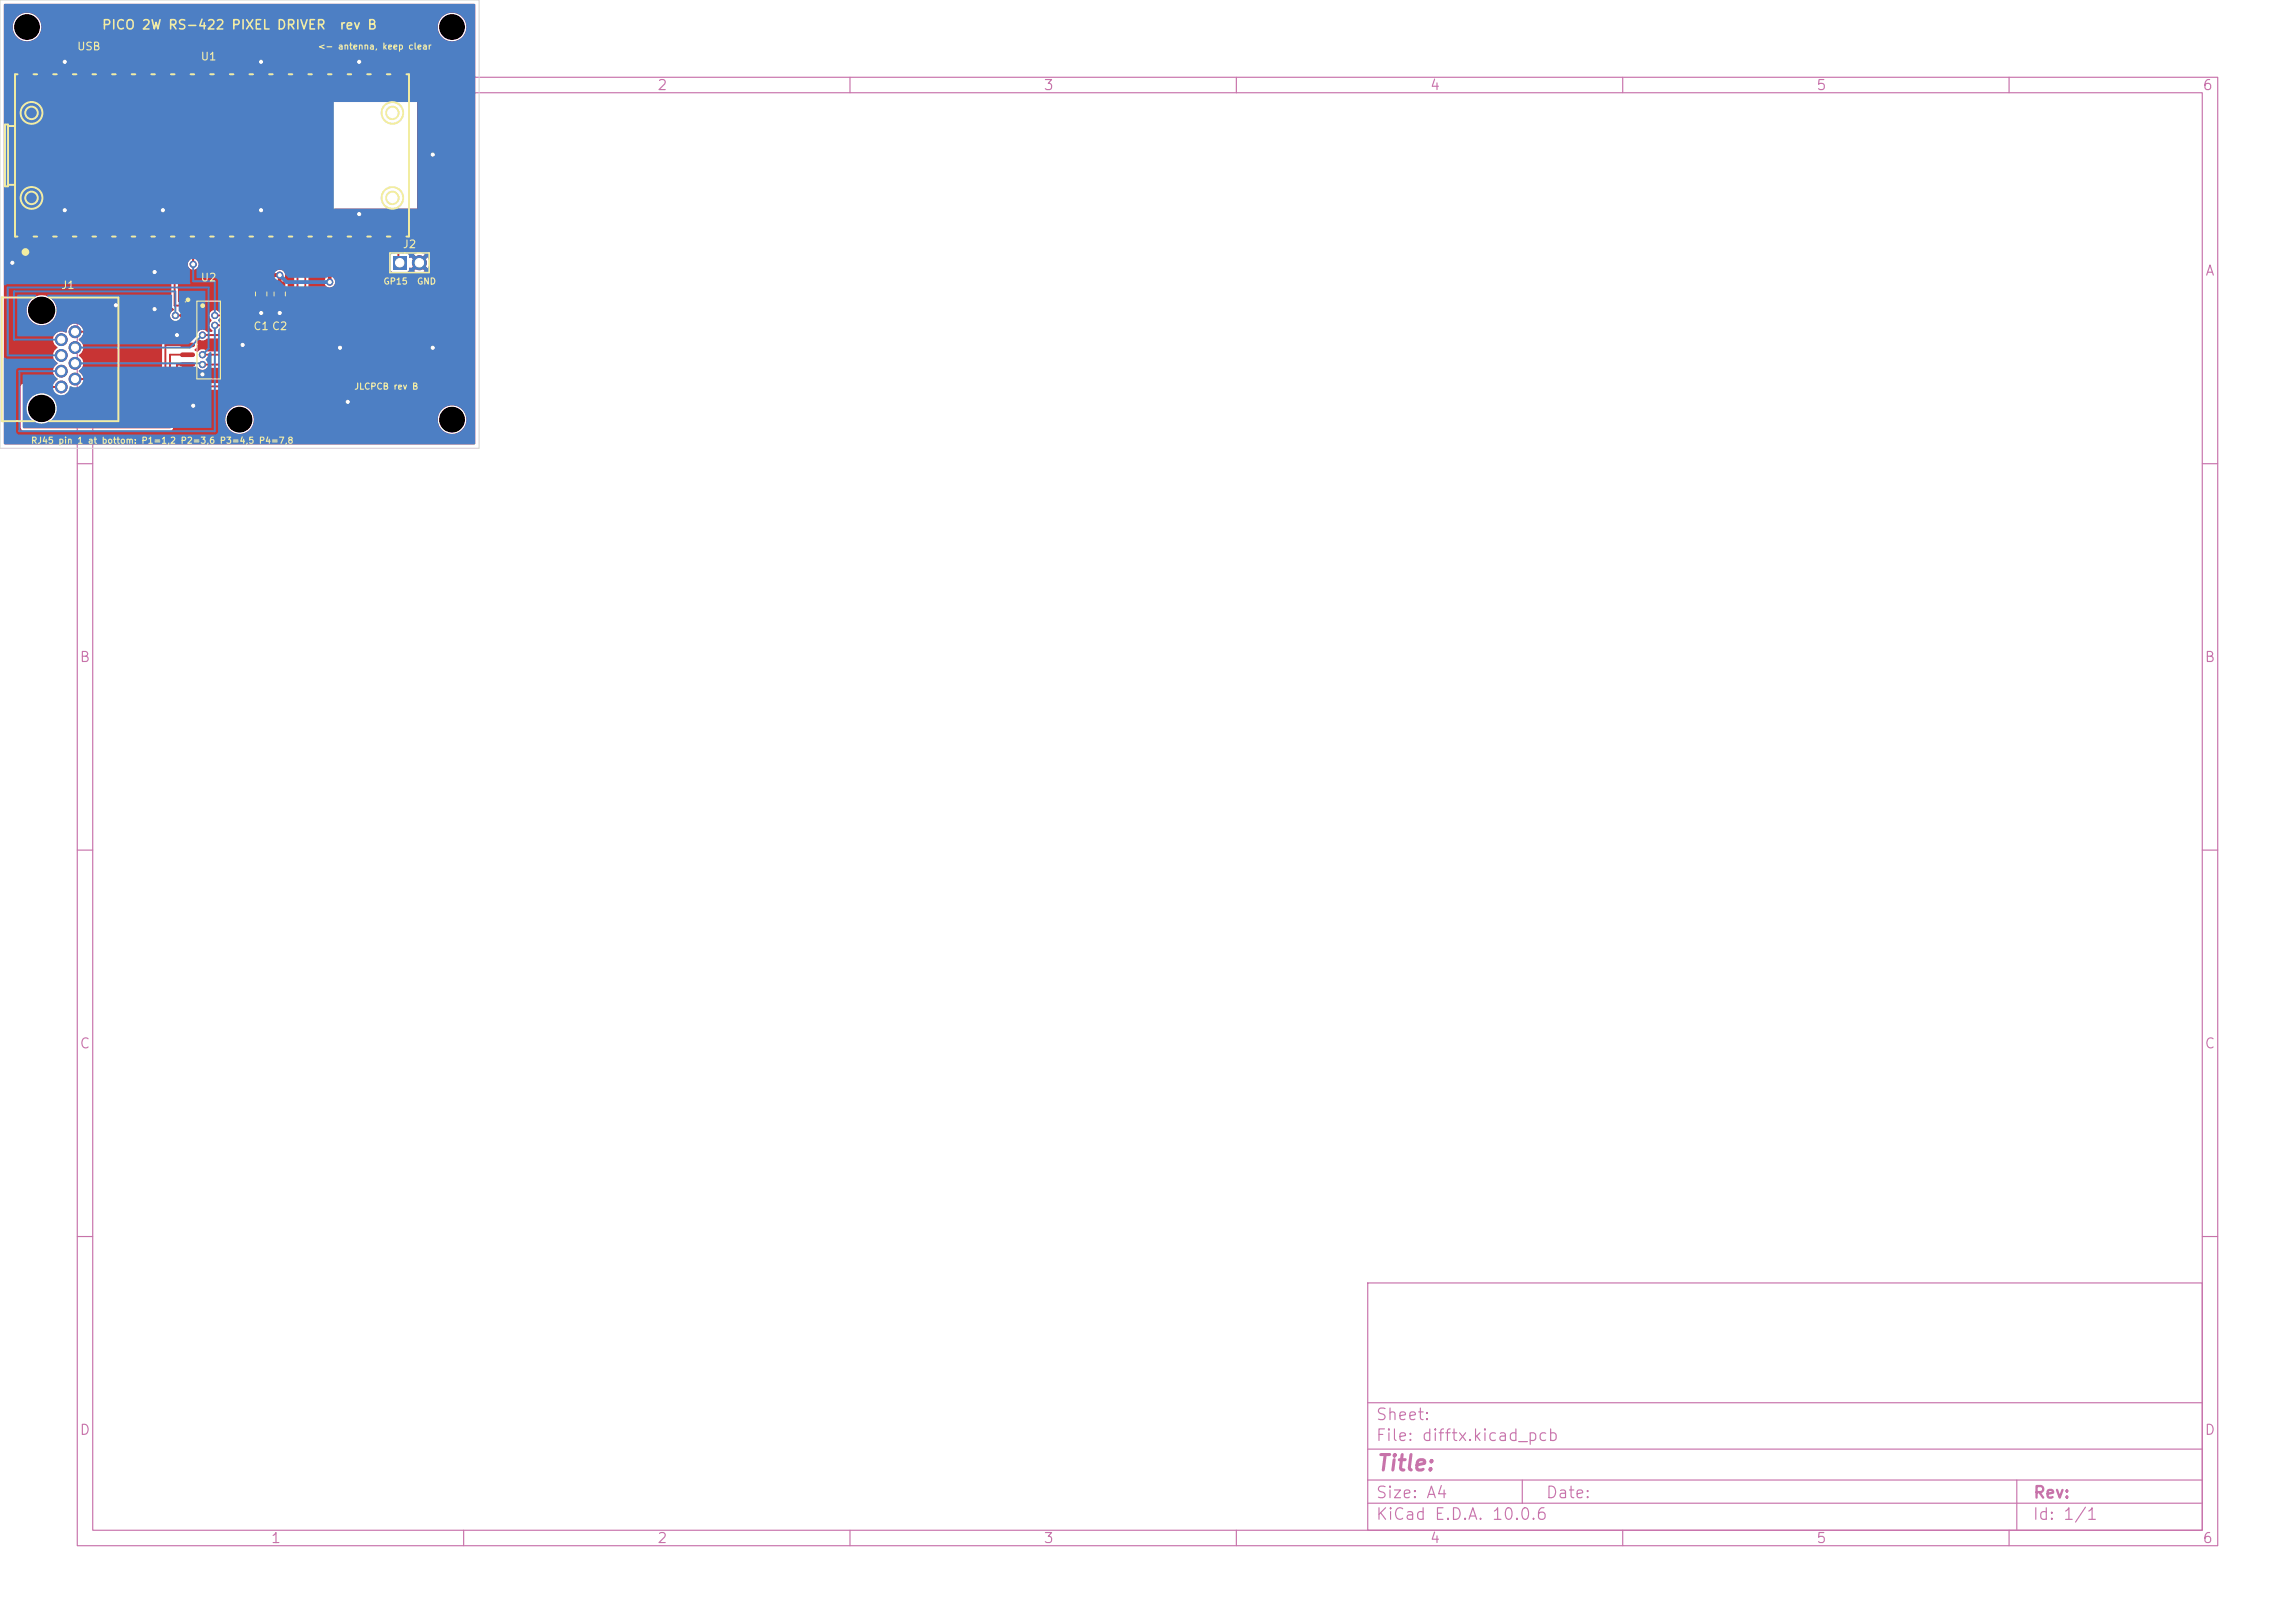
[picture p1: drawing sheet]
<svg xmlns="http://www.w3.org/2000/svg" width="297mm" height="210mm" viewBox="0 0 297 210" stroke-linecap="round" stroke-linejoin="round" font-family="sans-serif">
<defs><g id="words">
<text font-size="2" fill="#c872ab" x="178" y="190.8">Title:</text>
<g font-size="1.5" fill="#c872ab">
<text x="178" y="184.1">Sheet:</text>
<text x="178" y="186.8">File: difftx.kicad_pcb</text>
<text x="178" y="197">KiCad E.D.A. 10.0.6</text>
<text x="178" y="194.2">Size: A4</text>
<text x="200" y="194.2">Date:</text>
<text x="263" y="197">Id: 1/1</text>
<text x="263" y="194.2">Rev:</text>
</g>
<g font-size="1.3" fill="#c872ab">
<text x="85" y="12">2</text>
<text x="135" y="12">3</text>
<text x="185" y="12">4</text>
<text x="235" y="12">5</text>
<text x="285" y="12">6</text>
<text x="285.3" y="36">A</text>
<text x="10.2" y="86">B</text>
<text x="285.2" y="86">B</text>
<text x="10.2" y="136">C</text>
<text x="285.2" y="136">C</text>
<text x="10.2" y="186">D</text>
<text x="285.2" y="186">D</text>
<text x="35" y="200">1</text>
<text x="85" y="200">2</text>
<text x="135" y="200">3</text>
<text x="185" y="200">4</text>
<text x="235" y="200">5</text>
<text x="285" y="200">6</text>
</g>
<g font-size="1.2" fill="#f2eda1">
<text x="13.1" y="4.1">PICO 2W RS-422 PIXEL DRIVER</text>
<text x="43.9" y="4.1">rev B</text>
</g>
<g font-size="1" fill="#f2eda1">
<text x="9.9" y="6.8">USB</text>
<text x="25.9" y="8.1">U1</text>
<text x="52" y="32.4">J2</text>
<text x="7.8" y="37.7">J1</text>
<text x="25.9" y="36.7">U2</text>
<text x="32.7" y="43">C1 C2</text>
</g>
<g font-size=".8" fill="#f2eda1">
<text x="41.1" y="6.6">&lt;- antenna, keep clear</text>
<text x="49.6" y="37">GP15</text>
<text x="53.9" y="37">GND</text>
<text x="45.8" y="50.6">JLCPCB rev B</text>
<text x="3.9" y="57.6">RJ45 pin 1 at bottom: P1=1,2 P2=3,6 P3=4,5 P4=7,8</text>
</g>
</g></defs>
<g fill="none" stroke="#c872ab" stroke-width=".15">
<path d="M10 10h277v190h-277zM12 12h273v186h-273zM60 10v2M110 10v2M160 10v2M210 10v2M260 10v2M10 60h2M285 60h2M10 110h2M285 110h2M10 160h2"/>
<path d="M177 166h108v32h-108zM285 160h2M60 198v2M110 198v2M160 198v2M177 194.5h108M177 191.5h108M177 187.5h108M177 181.5h108M197 191.5v3M210 198v2M260 198v2"/>
<path d="M261 191.5v6.5"/>
</g>
<g fill="#c83434">
<path d="M2.5 28.2h1.6v3.2h-1.6z"/>
<path d="M5 28.2h1.6v3.2h-1.6z"/>
<path d="M7.6 28.2h1.6v3.2h-1.6z"/>
<path d="M10.1 28.2h1.6v3.2h-1.6z"/>
<path d="M12.7 28.2h1.6v3.2h-1.6z"/>
<path d="M15.2 28.2h1.6v3.2h-1.6z"/>
<path d="M17.7 28.2h1.6v3.2h-1.6z"/>
<path d="M20.3 28.2h1.6v3.2h-1.6z"/>
<path d="M22.8 28.2h1.6v3.2h-1.6z"/>
<path d="M25.4 28.2h1.6v3.2h-1.6z"/>
<path d="M27.9 28.2h1.6v3.2h-1.6z"/>
<path d="M30.4 28.2h1.6v3.2h-1.6z"/>
<path d="M33 28.2h1.6v3.2h-1.6z"/>
<path d="M35.5 28.2h1.6v3.2h-1.6z"/>
<path d="M38.1 28.2h1.6v3.2h-1.6z"/>
<path d="M40.6 28.2h1.6v3.2h-1.6z"/>
<path d="M43.1 28.2h1.6v3.2h-1.6z"/>
<path d="M45.7 28.2h1.6v3.2h-1.6z"/>
<path d="M48.2 28.2h1.6v3.2h-1.6z"/>
<path d="M50.8 28.2h1.6v3.2h-1.6z"/>
<path d="M50.8 8.8h1.6v3.2h-1.6z"/>
<path d="M48.2 8.8h1.6v3.2h-1.6z"/>
<path d="M45.7 8.8h1.6v3.2h-1.6z"/>
<path d="M43.1 8.8h1.6v3.2h-1.6z"/>
<path d="M40.6 8.8h1.6v3.2h-1.6z"/>
<path d="M38.1 8.8h1.6v3.2h-1.6z"/>
<path d="M35.5 8.8h1.6v3.2h-1.6z"/>
<path d="M33 8.8h1.6v3.2h-1.6z"/>
<path d="M30.4 8.8h1.6v3.2h-1.6z"/>
<path d="M27.9 8.8h1.6v3.2h-1.6z"/>
<path d="M25.4 8.8h1.6v3.2h-1.6z"/>
<path d="M22.8 8.8h1.6v3.2h-1.6z"/>
<path d="M20.3 8.8h1.6v3.2h-1.6z"/>
<path d="M17.7 8.8h1.6v3.2h-1.6z"/>
<path d="M15.2 8.8h1.6v3.2h-1.6z"/>
<path d="M12.7 8.8h1.6v3.2h-1.6z"/>
<path d="M10.1 8.8h1.6v3.2h-1.6z"/>
<path d="M7.6 8.8h1.6v3.2h-1.6z"/>
<path d="M5 8.8h1.6v3.2h-1.6z"/>
<path d="M2.5 8.8h1.6v3.2h-1.6z"/>
<path d="M5.7 19.4h1.5v1.5h-1.5z"/>
<path d="M2.4 18.4h1.5v1.5h-1.5z"/>
<path d="M2.4 20.4h1.5v1.5h-1.5z"/>
<path d="M10.7 21.9h1.5v1.5h-1.5z"/>
<path d="M13.2 21.9h1.5v1.5h-1.5z"/>
<path d="M15.7 21.9h1.5v1.5h-1.5z"/>
<path d="M33.1 36.5l.2-.1 1.2 .1v.2v.8l-.2 .1-1.2-.1v-.2z"/>
<path d="M33.1 38.6l.2-.1 1.2 .1v.1v.9l-.2 .1-1.2-.1v-.2z"/>
<path d="M35.5 36.5l.2-.1 1.2 .1v.2v.8l-.2 .1-1.2-.1v-.2z"/>
<path d="M35.5 38.6l.2-.1 1.2 .1v.1v.9l-.2 .1-1.2-.1v-.2z"/>
</g>
<g fill="#c83434" stroke="#c83434" stroke-width=".13">
<circle cx="7.9" cy="50.1" r=".76"/>
<circle cx="9.7" cy="49" r=".76"/>
<circle cx="7.9" cy="48" r=".76"/>
<circle cx="9.7" cy="47" r=".76"/>
<circle cx="7.9" cy="46" r=".76"/>
<circle cx="9.7" cy="45" r=".76"/>
<circle cx="7.9" cy="43.9" r=".76"/>
<circle cx="9.7" cy="42.9" r=".76"/>
</g>
<path d="M50.8 33.1h1.8v1.8h-1.8z" fill="#c83434"/>
<g fill="#c83434" stroke="#c83434" stroke-width=".13">
<circle cx="54.3" cy="34" r=".9"/>
<circle cx="42.7" cy="36.5" r=".4"/>
<circle cx="36.2" cy="35.6" r=".4"/>
<circle cx="25" cy="34.2" r=".4"/>
<circle cx="27.8" cy="40.8" r=".4"/>
<circle cx="27.8" cy="42.1" r=".4"/>
<circle cx="26.2" cy="43.4" r=".4"/>
<circle cx="26.2" cy="47.2" r=".4"/>
<circle cx="26.2" cy="45.9" r=".4"/>
<circle cx="22.7" cy="40.8" r=".4"/>
<circle cx="46.5" cy="8" r=".4"/>
<circle cx="33.8" cy="40.5" r=".4"/>
<circle cx="33.8" cy="8" r=".4"/>
<circle cx="44" cy="45" r=".4"/>
<circle cx="56" cy="45" r=".4"/>
<circle cx="22.9" cy="43.4" r=".4"/>
<circle cx="46.5" cy="27.7" r=".4"/>
<circle cx="8.4" cy="8" r=".4"/>
<circle cx="33.8" cy="27.2" r=".4"/>
<circle cx="36.2" cy="40.5" r=".4"/>
<circle cx="56" cy="20" r=".4"/>
<circle cx="20" cy="40" r=".4"/>
<circle cx="8.4" cy="27.2" r=".4"/>
<circle cx="45" cy="52" r=".4"/>
<circle cx="20" cy="35.2" r=".4"/>
<circle cx="25" cy="52.5" r=".4"/>
<circle cx="26.2" cy="48.4" r=".4"/>
<circle cx="21.1" cy="27.2" r=".4"/>
<circle cx="1.6" cy="34" r=".4"/>
<circle cx="31.4" cy="44.6" r=".4"/>
<circle cx="15" cy="39.5" r=".4"/>
</g>
<g fill="none" stroke="#c83434" stroke-width=".6">
<path d="M23.6 39.6h1.3M29.1 39.6h1.3M23.6 40.8h1.3M23.6 42.1h1.3M23.6 43.4h1.3M23.6 44.6h1.3M23.6 45.9h1.3M23.6 47.2h1.3M23.6 48.5h1.3M29.1 40.8h1.3M29.1 42.1h1.3M29.1 43.4h1.3"/>
<path d="M29.1 44.6h1.3M29.1 45.9h1.3M29.1 47.2h1.3M29.1 48.5h1.3"/>
</g>
<path d="M3.3 10.4v2.9h39.4v23.2M33.8 37v-1.4h2.4v1.4" fill="none" stroke="#c83434" stroke-width=".5"/>
<path d="M33.8 37h-2.3v2.6h-1.8" fill="none" stroke="#c83434" stroke-width=".4"/>
<g fill="none" stroke="#c83434" stroke-width=".25">
<path d="M8.4 8v2.4M33.8 8v2.4M46.5 8v2.4M8.4 27.2v2.6M10.9 29.8v3.5h11.7v6.3h1.7M13.5 29.8v3h11.5v1.4M16 29.8v2.5h22.5v16.1h-8.8M18.5 29.8v2h21v18.2h-16.6v-2.8h1.4M21.1 27.2v2.6M33.8 27.2v2.6M33.8 39.1v1.4M36.2 39.1v1.4"/>
<path d="M46.5 27.7v2.1M51.6 29.8v4l.1 .2M22.7 40.8h1.6M22.9 43.4h1.4M24.3 48.4h1.9M24.3 45.9h-2.3v9.4h-18.9v-5.2h4.8M24.3 44.6h-2.9v4.5h-11.7M24.3 42.1h-3.5v.8h-11.1M26.2 47.2h3.5M26.2 45.9h3.5M26.2 43.4h3.5M27.8 40.8h1.9"/>
<path d="M27.8 42.1h1.9M29.7 44.6h1.7"/>
</g>
<g fill="#c83434">
<path d="M24 48.5h.3v-.2l.1-.1h1.2l-.3-.4 .1-.3h.2a.79 .79 0 0 0 1.2 .1h1.8a.2 .2 0 0 1 .2 .1 .2 .2 0 0 1-.1 .3 .61 .61 0 0 0-.2 .6 .61 .61 0 0 0 .5 .5h1.5l.4-.2h7.7l.4-.3 .1 .2v.7l-.1 .1h-15.6l-.1-.1 .1-.3h1.1a.97 .97 0 0 0 1-.3l.1-.2h-1.1v.5h-.5z"/>
<path d="M10.7 43.4h10.2l.3-.3 .1-.6h1.9a.15 .15 0 0 1 0 .2 .15 .15 0 0 1-.1 .1l-.2 .3h1.2l.2 .1-.1 .4h-1.3l.2 .3a.15 .15 0 0 1 .1 .2 .15 .15 0 0 1-.1 .1h-1.8l-.3 .3v4l-.1 .1h-10.1l-.6-.6a1.14 1.14 0 0 0 0-2 1.14 1.14 0 0 0 0-2v-.1z"/>
<path d="M23 33.2h1.5h.1v.5a.71 .71 0 0 0-.1 1 .71 .71 0 0 0 1.1-.1 .71 .71 0 0 0-.2-1v-.8l.1-.1h12.5h.1v15.3h-7.2l-.2-.1v-.2a.63 .63 0 0 0 .3-.5 .63 .63 0 0 0-.3-.6v-.1a.61 .61 0 0 0 .1-1.1v-.1l.3-.4h-2.7l.3 .4-.1 .2h-1.8a.84 .84 0 0 0-1.3 .1l-.3-.3v-.1a.64 .64 0 0 0 .1-1.1v-.1a.29 .29 0 0 1 .3-.2 .29 .29 0 0 1 .3 .2 .81 .81 0 0 0 .9-.2h1.8l.1 .2-.3 .4h2.7l-.3-.4v-.1a.63 .63 0 0 0-.1-1.1v-.1a.63 .63 0 0 0 .3-.6 .63 .63 0 0 0-.3-.6v-.1a.63 .63 0 0 0 .3-.6 .63 .63 0 0 0-.3-.6v-.1h.1l.9-.1 .3-.3v-.2h.7l.1 .3 .3 .2a3.2 3.2 0 0 0 1.6-.1l.3-.3 .5 .4a3.2 3.2 0 0 0 1.6-.1l.2-.2v-.4h-.8v.8h-.6v-.8h-1.9v.8h-.4v-.8h-.9v.2h-.7v-1.9l.8-.1 .4 .4v.2a.76 .76 0 0 0-.5 .7h4.6v-.1a.93 .93 0 0 0-.6-.7l.4-.3 .1-.3v-.9l-.3-.3a.33 .33 0 0 1 0-.5 .72 .72 0 0 0-.4-.7 .72 .72 0 0 0-.8 0l-2.1 .1-.3 .3-.1 .7-.4 .4h-1.4l-.2 .1-.2 .3v2a.32 .32 0 0 1-.5 0l-1.6 .1a.62 .62 0 0 0-.5 .5 .62 .62 0 0 0 .4 .6l-.1 .2a.41 .41 0 0 1-.6-.1 .72 .72 0 0 0-.9 .3 .72 .72 0 0 0 .2 .9 .82 .82 0 0 0 .1 1.4l-.1 .1h-.7a.74 .74 0 0 0-1.1 0 .26 .26 0 0 1-.3-.1 .26 .26 0 0 1 .1-.3 .71 .71 0 0 0-.2-1 .67 .67 0 0 0 .3-.6 .67 .67 0 0 0-.3-.7v-.1a.61 .61 0 0 0 .3-.6 .61 .61 0 0 0-.5-.6h-1.5l-.4 .2-.1-.1z"/>
<path d="M.5 .6l60.9-.1 .1 .1v56.8l-60.9 .1-.1-.1v-7.4h2.2v5.4l.1 .2 .2 .1h19.1l.2-.1 .1-.2v-1.2h6.7v.2a1.85 1.85 0 0 0 2 1.8 1.85 1.85 0 0 0 1.8-2h23.7v.2a1.85 1.85 0 0 0 2.9 1.5 1.85 1.85 0 0 0 0-3.2 1.85 1.85 0 0 0-2.9 1.5h-23.7l-.1-.3a1.85 1.85 0 0 0-1.9-1.5 1.85 1.85 0 0 0-1.8 1.8h-6.7v-3.8h17.2l.2-.1 .1-.2 .1-22-.3-.2h-1.7l-.2 .1v3.2l-.2 .1-.2-.1v-3.2l-.2-.1h-1.7l-.3 .2a.13 .13 0 0 1-.1 .1 .13 .13 0 0 1-.1-.1l-.3-.3h-.7v1.9v.1h-.3l-.2-.1v-1.9h-.6l-.4 .4-.4-.3h-1.8l-.2 .3v3l-.1 .1-.2-.1v-3l-.2-.3h-1.7l-.3 .1v3.2l-.1 .1-.2-.1v-3l-.3-.3h-1.7l-.2 .1v3.2l-.2 .1-.2-.1v-3l-.1-.3h-1.8l-.4 .3-.4-.4h-.7v1.9l-.1 .1h-.3l-.1-.1v-1.9h-.6l-.3 .3a.13 .13 0 0 1-.1 .1 .13 .13 0 0 1-.2-.1l-.2-.2h-1.7l-.2 .1-.1 3.4 .2 .3-.5 .1-.1-.1 .1-.3v-3.4l-.3-.1h-1.8l-.1 .3v3.3l.2 .2h.4l.1 .5-.1 .1h-1.5l-.1-.1v-.4l.4-.1 .3-.2v-3.4l-.3-.2h-1.8l-.1 .3v3.2l.1 .3 .5 .1v.9l-.1 .1h-1.4l-.2-.1 .1-.9 .5-.1 .1-.3v-3.4l-.2-.1h-1.7l-.4 .3-.4-.4h-.7v4h.7l.3-.3a.13 .13 0 0 1 .1-.1 .13 .13 0 0 1 .1 .1l.1 .2 .6 .1v1.5l.2 .3 .2 .1h11.2l.1 5.9 .1 .2a.24 .24 0 0 1 .1 .4 .72 .72 0 0 0-.4 .6 .72 .72 0 0 0 .4 .7l-.1 .2h-1.7l-.2 .2v.5l-.1 .1h-9.6a1.09 1.09 0 0 0-1.2-.6 1.09 1.09 0 0 0-.9 1.1h-.1a1.08 1.08 0 0 0-1.5 .4 1.08 1.08 0 0 0 .4 1.5v.2a1.09 1.09 0 0 0 0 1.9v.1a1.09 1.09 0 0 0 0 1.9v.1l-.5 .5h-3.9l-.2 .1-.1 .3h-2.2v-10h2.9v.3a1.95 1.95 0 0 0 3 1.5 1.95 1.95 0 0 0 0-3.3 1.95 1.95 0 0 0-3 1.5h-2.9v-11.8h1.7v3.2l.1 .3h1.8l.3-.1v-3.4h.3l.1 3.4 .2 .1h1.7l.2-.2a.13 .13 0 0 1 .2-.1 .13 .13 0 0 1 .1 .1l.3 .3h.6v-4h-.6l-.4 .4-.4-.3h-1.7l-.3 .3h-.3l-.3-.3h-1.7l-.2 .3h-1.7v-9.9h1.6v1.6l.1 .2-.1 .2v1.6l.2 .3h1.7l.1-.2 .1-.2h6.2v1.7l.2 .2h1.6l.3-.3v-1.6h.4v1.7l.2 .2h1.6l.3-.3v-1.6h.4v1.7l.2 .2h1.6l.3-.3v-1.6l-.3-.2h-1.6l-.2 .2h-.4l-.3-.2h-1.6l-.2 .2h-.4l-.3-.2h-1.6l-.2 .2h-6.2v-1.5l-.1-.2 .1-.8h1.2v1.6l.1 .2 1.7 .1 .3-.3v-1.6l-.2-.2h-1.7l-.2 .2h-1.2v-1l-.2-.2h-1.7l-.2 .2h-1.6v-9.5h1.7v3.3l.1 .2 .4 .1 .1 1.1 .2 .2 .2 .2h38.9v13.9l-.1 .1h-1.4l-.3 .1v3.4l.2 .3h1.5l.1 .1v4.3a.71 .71 0 0 0 .1 .9 .71 .71 0 0 0 1 0 .71 .71 0 0 0 0-1v-4.2l1.6-.1 .3-.3h.2l.1 .3 .2 .1h1.7l.2-.1 .2-.2a.13 .13 0 0 1 .1-.1 .13 .13 0 0 1 .1 .1l.3 .2h1.7l.2-.1v-3.4h.4v3.3l.1 .2h.5v.1v.9l-.4 .1-.2 .2 .1 2.1 .2 .1h1.9l.2-.1 .1-.4 .1-.1 .1 .1 .5-.5 .4 .3-.6 .6a1.29 1.29 0 0 0 1.5 0l-.6-.6 .4-.3 .6 .5a1.29 1.29 0 0 0-.1-1.4l-.5 .5-.4-.3 .6-.6a1.29 1.29 0 0 0-1.5 0l.6 .6-.4 .3-.5-.5h-.2a.51 .51 0 0 0-.3-.5h-.6l-.1-.1v-.9l.5-.1 .2-.3v-3.2l-.2-.3h-1.8l-.2 .3h-.4l-.2-.3h-1.7l-.3 .2a.13 .13 0 0 1-.1 .1 .13 .13 0 0 1-.1-.1l-.3-.3h-.7v4h-.5v-4h-.6l-.4 .4-.4-.3h-1.5l-.1-.1v-.7l.1-.1h10.7v-13.8h-10.7l-.3-.3-.3-.2h-38.7h-.1v-.3l.4-.1 .1-.2v-3.3h.3v3.3l.2 .2h1.8l.4-.3 .4 .4h1.7l.2-.1 .2-.2a.13 .13 0 0 1 .1-.1 .13 .13 0 0 1 .1 .1l.3 .2h1.7l.2-.1v-3.4h.4v3.4l.2 .1h1.8l.2-.2v-3.3h.3v3.4l.3 .1h1.7l.2-.2v-3.3h.3l.1 3.4 .2 .1h1.7l.2-.2v-3.3h.4v3.4l.2 .1h1.7l.3-.2v-3.3h.3l.1 3.4 .2 .1h1.7l.2-.2v-3.3h.4v3.4l.2 .1h1.7l.3-.2v-3.3h.3v3.4l.3 .1h1.7l.2-.2v-3.3h.3v3.3l.2 .2h1.8l.4-.3 .4 .4h1.7l.2-.1 .2-.2a.13 .13 0 0 1 .1-.1 .13 .13 0 0 1 .1 .1l.3 .2h1.7l.2-.1v-3.4h.4v3.3l.2 .2h1.7l.2-.1 .1-3.4h.3v3.3l.1 .2h1.8l.3-.1v-3.4h.3l.1 3.4 .2 .1h1.7l.2-.2a.13 .13 0 0 1 .2-.1 .13 .13 0 0 1 .1 .1l.1 .2 .2 .1h1.8l.4-.4 .4 .3h1.8l.1-.2v-3.3h.4v3.4l.2 .1h1.7l.3-.2v-3.3l-.2-.2-1.8-.1-.2 .3h-.4l-.2-.3h-1.7l-.4 .4-.4-.5h-.7v4h-.5v-4h-.6l-.3 .3a.13 .13 0 0 1-.1 .2 .13 .13 0 0 1-.2-.1l-.2-.3h-1.7l-.3 .3h-.3l-.3-.3h-1.7l-.2 .3h-.3l-.3-.3h-1.7l-.2 .3h-.4l-.2-.3h-1.7l-.4 .4-.4-.5h-.7v4h-.5v-4h-.6l-.3 .3a.13 .13 0 0 1-.1 .2 .13 .13 0 0 1-.2-.1l-.2-.3h-1.7l-.3 .3h-.3l-.3-.3h-1.7l-.2 .3h-.3l-.3-.3h-1.7l-.2 .3h-.4l-.2-.3h-1.7l-.3 .3h-.3l-.3-.3h-1.7l-.2 .3h-.4l-.2-.3h-1.7l-.3 .3h-.3l-.2-.3h-1.7l-.3 .3h-.3l-.3-.3h-1.7l-.2 .3h-.4l-.2-.3h-1.7l-.4 .4-.4-.5h-.7v4h-.5v-4h-.6l-.3 .3a.13 .13 0 0 1-.1 .2 .13 .13 0 0 1-.2-.1l-.2-.3h-1.7l-.3 .3h-.3l-.3-.3h-1.6l-.3 .3h-1.7v-5.4h1.1v.2a1.85 1.85 0 0 0 2 1.8 1.85 1.85 0 0 0 1.8-2h51.2v.2a1.85 1.85 0 0 0 2.9 1.5 1.85 1.85 0 0 0 0-3.2 1.85 1.85 0 0 0-2.9 1.5h-51.2l-.1-.3a1.85 1.85 0 0 0-1.9-1.5 1.85 1.85 0 0 0-1.8 1.8h-1.1z"/>
</g>
<g fill="#4d7fc4" stroke="#4d7fc4" stroke-width=".13">
<circle cx="7.9" cy="50.1" r=".76"/>
<circle cx="9.7" cy="49" r=".76"/>
<circle cx="7.9" cy="48" r=".76"/>
<circle cx="9.7" cy="47" r=".76"/>
<circle cx="7.9" cy="46" r=".76"/>
<circle cx="9.7" cy="45" r=".76"/>
<circle cx="7.9" cy="43.9" r=".76"/>
<circle cx="9.7" cy="42.9" r=".76"/>
</g>
<path d="M50.8 33.1h1.8v1.8h-1.8z" fill="#4d7fc4"/>
<g fill="#4d7fc4" stroke="#4d7fc4" stroke-width=".13">
<circle cx="54.3" cy="34" r=".9"/>
<circle cx="42.7" cy="36.5" r=".4"/>
<circle cx="36.2" cy="35.6" r=".4"/>
<circle cx="25" cy="34.2" r=".4"/>
<circle cx="27.8" cy="40.8" r=".4"/>
<circle cx="27.8" cy="42.1" r=".4"/>
<circle cx="26.2" cy="43.4" r=".4"/>
<circle cx="26.2" cy="47.2" r=".4"/>
<circle cx="26.2" cy="45.9" r=".4"/>
<circle cx="22.7" cy="40.8" r=".4"/>
<circle cx="46.5" cy="8" r=".4"/>
<circle cx="33.8" cy="40.5" r=".4"/>
<circle cx="33.8" cy="8" r=".4"/>
<circle cx="44" cy="45" r=".4"/>
<circle cx="56" cy="45" r=".4"/>
<circle cx="22.9" cy="43.4" r=".4"/>
<circle cx="46.5" cy="27.7" r=".4"/>
<circle cx="8.4" cy="8" r=".4"/>
<circle cx="33.8" cy="27.2" r=".4"/>
<circle cx="36.2" cy="40.5" r=".4"/>
<circle cx="56" cy="20" r=".4"/>
<circle cx="20" cy="40" r=".4"/>
<circle cx="8.4" cy="27.2" r=".4"/>
<circle cx="45" cy="52" r=".4"/>
<circle cx="20" cy="35.2" r=".4"/>
<circle cx="25" cy="52.5" r=".4"/>
<circle cx="26.2" cy="48.4" r=".4"/>
<circle cx="21.1" cy="27.2" r=".4"/>
<circle cx="1.6" cy="34" r=".4"/>
<circle cx="31.4" cy="44.6" r=".4"/>
<circle cx="15" cy="39.5" r=".4"/>
</g>
<path d="M36.2 35.6l.9 .9h5.6" fill="none" stroke="#4d7fc4" stroke-width=".5"/>
<path d="M25 34.2v2.2h2.8v4.4M9.7 47h16.3l.2 .2M22.7 40.8v-3.1h-20.9v6.3h6.1M26.2 43.4l-1.6 1.6h-14.9M26.2 45.9l.8-.8v-7.9h-26v8.8h6.9M27.8 42.1v13.7h-25.3v-7.8h5.4" fill="none" stroke="#4d7fc4" stroke-width=".25"/>
<g fill="#4d7fc4">
<path d="M.5 .6l60.9-.1 .1 .1v56.8l-.1 .1h-60.8l-.1-.1v-11l.1-.1 .3 .1h6l.5 .6v.1l-.5 .5h-4.5l-.3 .3v8l.2 .3h25.6l.2-.1 .1-.2v-1.7h.9v.2a1.85 1.85 0 0 0 2 1.8 1.85 1.85 0 0 0 1.8-2h23.7v.2a1.85 1.85 0 0 0 2.9 1.5 1.85 1.85 0 0 0 0-3.2 1.85 1.85 0 0 0-2.9 1.5h-23.7l-.1-.3a1.85 1.85 0 0 0-1.9-1.5 1.85 1.85 0 0 0-1.8 1.8h-.9v-11.5a.8 .8 0 0 0 0-1.2 .85 .85 0 0 0 0-1.3v-3.9l-.1-.2-.2-.1h-2.4l-.1-.1v-.2h10.1a.76 .76 0 0 0 .6 .6l.7 .6 .2 .2h5.3a.71 .71 0 0 0 .9-.2 .71 .71 0 0 0 0-.9 .71 .71 0 0 0-1-.1h-4.8l-.5-.4a.72 .72 0 0 0-.7-.6 .72 .72 0 0 0-.7 .8h-10.1v-.9a.73 .73 0 0 0 .1-1.1 .73 .73 0 0 0-1 0 .73 .73 0 0 0 .1 1.1v1.9l-.1 .1h-23.6l-.2 .1-.2-.1v-3.7h50v1.8l.2 .3h2l.2-.1 .1-.4 .1-.1 .1 .1 .5-.5 .4 .3-.5 .6a1.29 1.29 0 0 0 1.4 0l-.6-.6 .4-.3 .6 .5a1.29 1.29 0 0 0-.1-1.4l-.5 .5-.4-.3 .6-.6a1.29 1.29 0 0 0-1.5 0l.6 .6-.4 .3-.5-.5h-.2a.49 .49 0 0 0-.3-.5h-1.9l-.3 .3h-50v-6.1h53.5v-13.8h-10.8v13.8h-42.7v-23.6h1.1v.2a1.85 1.85 0 0 0 2 1.8 1.85 1.85 0 0 0 1.8-2h51.2v.2a1.85 1.85 0 0 0 2.9 1.5 1.85 1.85 0 0 0 0-3.2 1.85 1.85 0 0 0-2.9 1.5h-51.2l-.1-.3a1.85 1.85 0 0 0-1.9-1.5 1.85 1.85 0 0 0-1.8 1.8h-1.1z"/>
<path d="M2.9 48.5h4l.5 .6a1.09 1.09 0 0 0 0 1.9 1.09 1.09 0 0 0 1.6-1h.1a1.1 1.1 0 0 0 1.5-.4 1.1 1.1 0 0 0-.4-1.5v-.2l.6-.5 14.8 .1a.72 .72 0 0 0 1.1 .2 .72 .72 0 0 0-.1-1.1l.3-.5a.46 .46 0 0 1 .4-.5l.1 9.7-.1 .1h-24.3l-.1-.1v-2.6h.5a1.95 1.95 0 0 0 2.8 1.9 1.95 1.95 0 0 0 .4-3.3 1.95 1.95 0 0 0-3.1 1.2l-.1 .2h-.5z"/>
<path d="M2.2 38.2l2.4-.1 .1 .2a1.97 1.97 0 0 0-1.1 2.6 1.97 1.97 0 0 0 2.7 .9 1.97 1.97 0 0 0 .7-2.7l-.3-.4-.6-.4v-.1l16.1-.1 .1 .1v2a.73 .73 0 0 0-.1 1.1 .73 .73 0 0 0 1 0 .73 .73 0 0 0-.1-1.1v-2.5l.1-.1h3.3l.1 5-.2 .1a.75 .75 0 0 0-.9 .8l-1.1 1h-13.6l-.6-.6a1.08 1.08 0 0 0 .1-1.9 1.08 1.08 0 0 0-1.7 1 1.27 1.27 0 0 0-1.7 .5h-4.6z"/>
</g>
<g fill="none" stroke="#f2eda1" stroke-width=".25">
<path d="M.6 16.1h.4v8h-.4zM1 16.3h.9M2.3 9.6h-.4v21h.4M4.3 9.6h.5M6.9 9.6h.4M9.4 9.6h.5M12 9.6h.4M14.5 9.6h.5M17 9.6h.5M19.6 9.6h.4M22.1 9.6h.5M24.7 9.6h.4"/>
<path d="M27.2 9.6h.5M29.7 9.6h.5M32.3 9.6h.5M34.8 9.6h.5M37.4 9.6h.4M39.9 9.6h.5M42.4 9.6h.5M45 9.6h.5M47.5 9.6h.5M50.1 9.6h.4M52.6 9.6h.3v21h-.3M1 23.9h.9"/>
<path d="M4.3 30.6h.5M4.5 38.5h-4.3v16h4.3M6.3 38.5h9v16h-9M6.9 30.6h.4M9.4 30.6h.5M12 30.6h.4M14.5 30.6h.5M17 30.6h.5M19.6 30.6h.4M22.1 30.6h.5M24.7 30.6h.4M27.2 30.6h.5"/>
<path d="M29.7 30.6h.5M32.3 30.6h.5M34.8 30.6h.5M37.4 30.6h.4M39.9 30.6h.5M42.4 30.6h.5M45 30.6h.5M47.5 30.6h.5M50.1 30.6h.4"/>
<circle cx="4.1" cy="14.6" r=".81"/>
<circle cx="4.1" cy="14.6" r="1.41"/>
<circle cx="50.8" cy="14.6" r=".81"/>
<circle cx="50.8" cy="14.6" r="1.4"/>
<circle cx="4.1" cy="25.6" r=".81"/>
<circle cx="4.1" cy="25.6" r="1.41"/>
<circle cx="50.8" cy="25.6" r=".81"/>
<circle cx="50.8" cy="25.6" r="1.4"/>
</g>
<g fill="none" stroke="#f2eda1" stroke-width=".13">
<path d="M33.1 37.8v.5M34.5 37.8v.5M35.5 37.8v.5M36.9 37.8v.5"/>
<circle cx="1.9" cy="30.6" r=".03"/>
<circle cx="24" cy="39" r=".03"/>
<circle cx="50.5" cy="35.3" r=".03"/>
<circle cx=".2" cy="54.5" r=".03"/>
</g>
<circle cx="3.3" cy="32.6" r=".25" fill="none" stroke="#f2eda1" stroke-width=".5"/>
<path d="M50.5 32.7h5v2.6h-5z" fill="none" stroke="#f2eda1" stroke-width=".2"/>
<path d="M25.5 39h3v10h-3z" fill="none" stroke="#f2eda1" stroke-width=".15"/>
<g fill="none" stroke="#f2eda1" stroke-width=".3">
<circle cx="24.3" cy="38.8" r=".15"/>
<circle cx="26.2" cy="39.6" r=".16"/>
</g>
<path d="M0 0h62v58h-62z" fill="none" stroke="#d0d2cd" stroke-width=".13"/>
<g fill="#fff" stroke="#fff" stroke-width=".13">
<circle cx="42.7" cy="36.5" r=".2"/>
<circle cx="36.2" cy="35.6" r=".2"/>
<circle cx="25" cy="34.2" r=".2"/>
<circle cx="27.8" cy="40.8" r=".2"/>
<circle cx="27.8" cy="42.1" r=".2"/>
<circle cx="26.2" cy="43.4" r=".2"/>
<circle cx="26.2" cy="47.2" r=".2"/>
<circle cx="26.2" cy="45.9" r=".2"/>
<circle cx="22.7" cy="40.8" r=".2"/>
<circle cx="46.5" cy="8" r=".2"/>
<circle cx="33.8" cy="40.5" r=".2"/>
<circle cx="33.8" cy="8" r=".2"/>
<circle cx="44" cy="45" r=".2"/>
<circle cx="56" cy="45" r=".2"/>
<circle cx="22.9" cy="43.4" r=".2"/>
<circle cx="46.5" cy="27.7" r=".2"/>
<circle cx="8.4" cy="8" r=".2"/>
<circle cx="33.8" cy="27.2" r=".2"/>
<circle cx="36.2" cy="40.5" r=".2"/>
<circle cx="56" cy="20" r=".2"/>
<circle cx="20" cy="40" r=".2"/>
<circle cx="8.4" cy="27.2" r=".2"/>
<circle cx="45" cy="52" r=".2"/>
<circle cx="20" cy="35.2" r=".2"/>
<circle cx="25" cy="52.5" r=".2"/>
<circle cx="26.2" cy="48.4" r=".2"/>
<circle cx="21.1" cy="27.2" r=".2"/>
<circle cx="1.6" cy="34" r=".2"/>
<circle cx="31.4" cy="44.6" r=".2"/>
<circle cx="15" cy="39.5" r=".2"/>
<circle cx="7.9" cy="50.1" r=".46"/>
<circle cx="9.7" cy="49" r=".46"/>
<circle cx="7.9" cy="48" r=".46"/>
<circle cx="9.7" cy="47" r=".46"/>
<circle cx="7.9" cy="46" r=".46"/>
<circle cx="9.7" cy="45" r=".46"/>
<circle cx="7.9" cy="43.9" r=".46"/>
<circle cx="9.7" cy="42.9" r=".46"/>
<circle cx="51.7" cy="34" r=".55"/>
<circle cx="54.3" cy="34" r=".55"/>
</g>
<g fill="#000" stroke="#000" stroke-width=".13">
<circle cx="3.5" cy="3.5" r="1.6"/>
<circle cx="58.5" cy="3.5" r="1.6"/>
<circle cx="5.4" cy="52.9" r="1.7"/>
<circle cx="5.4" cy="40.2" r="1.7"/>
<circle cx="31" cy="54.3" r="1.6"/>
<circle cx="58.5" cy="54.3" r="1.6"/>
</g>
<use href="#words"/>
</svg>
